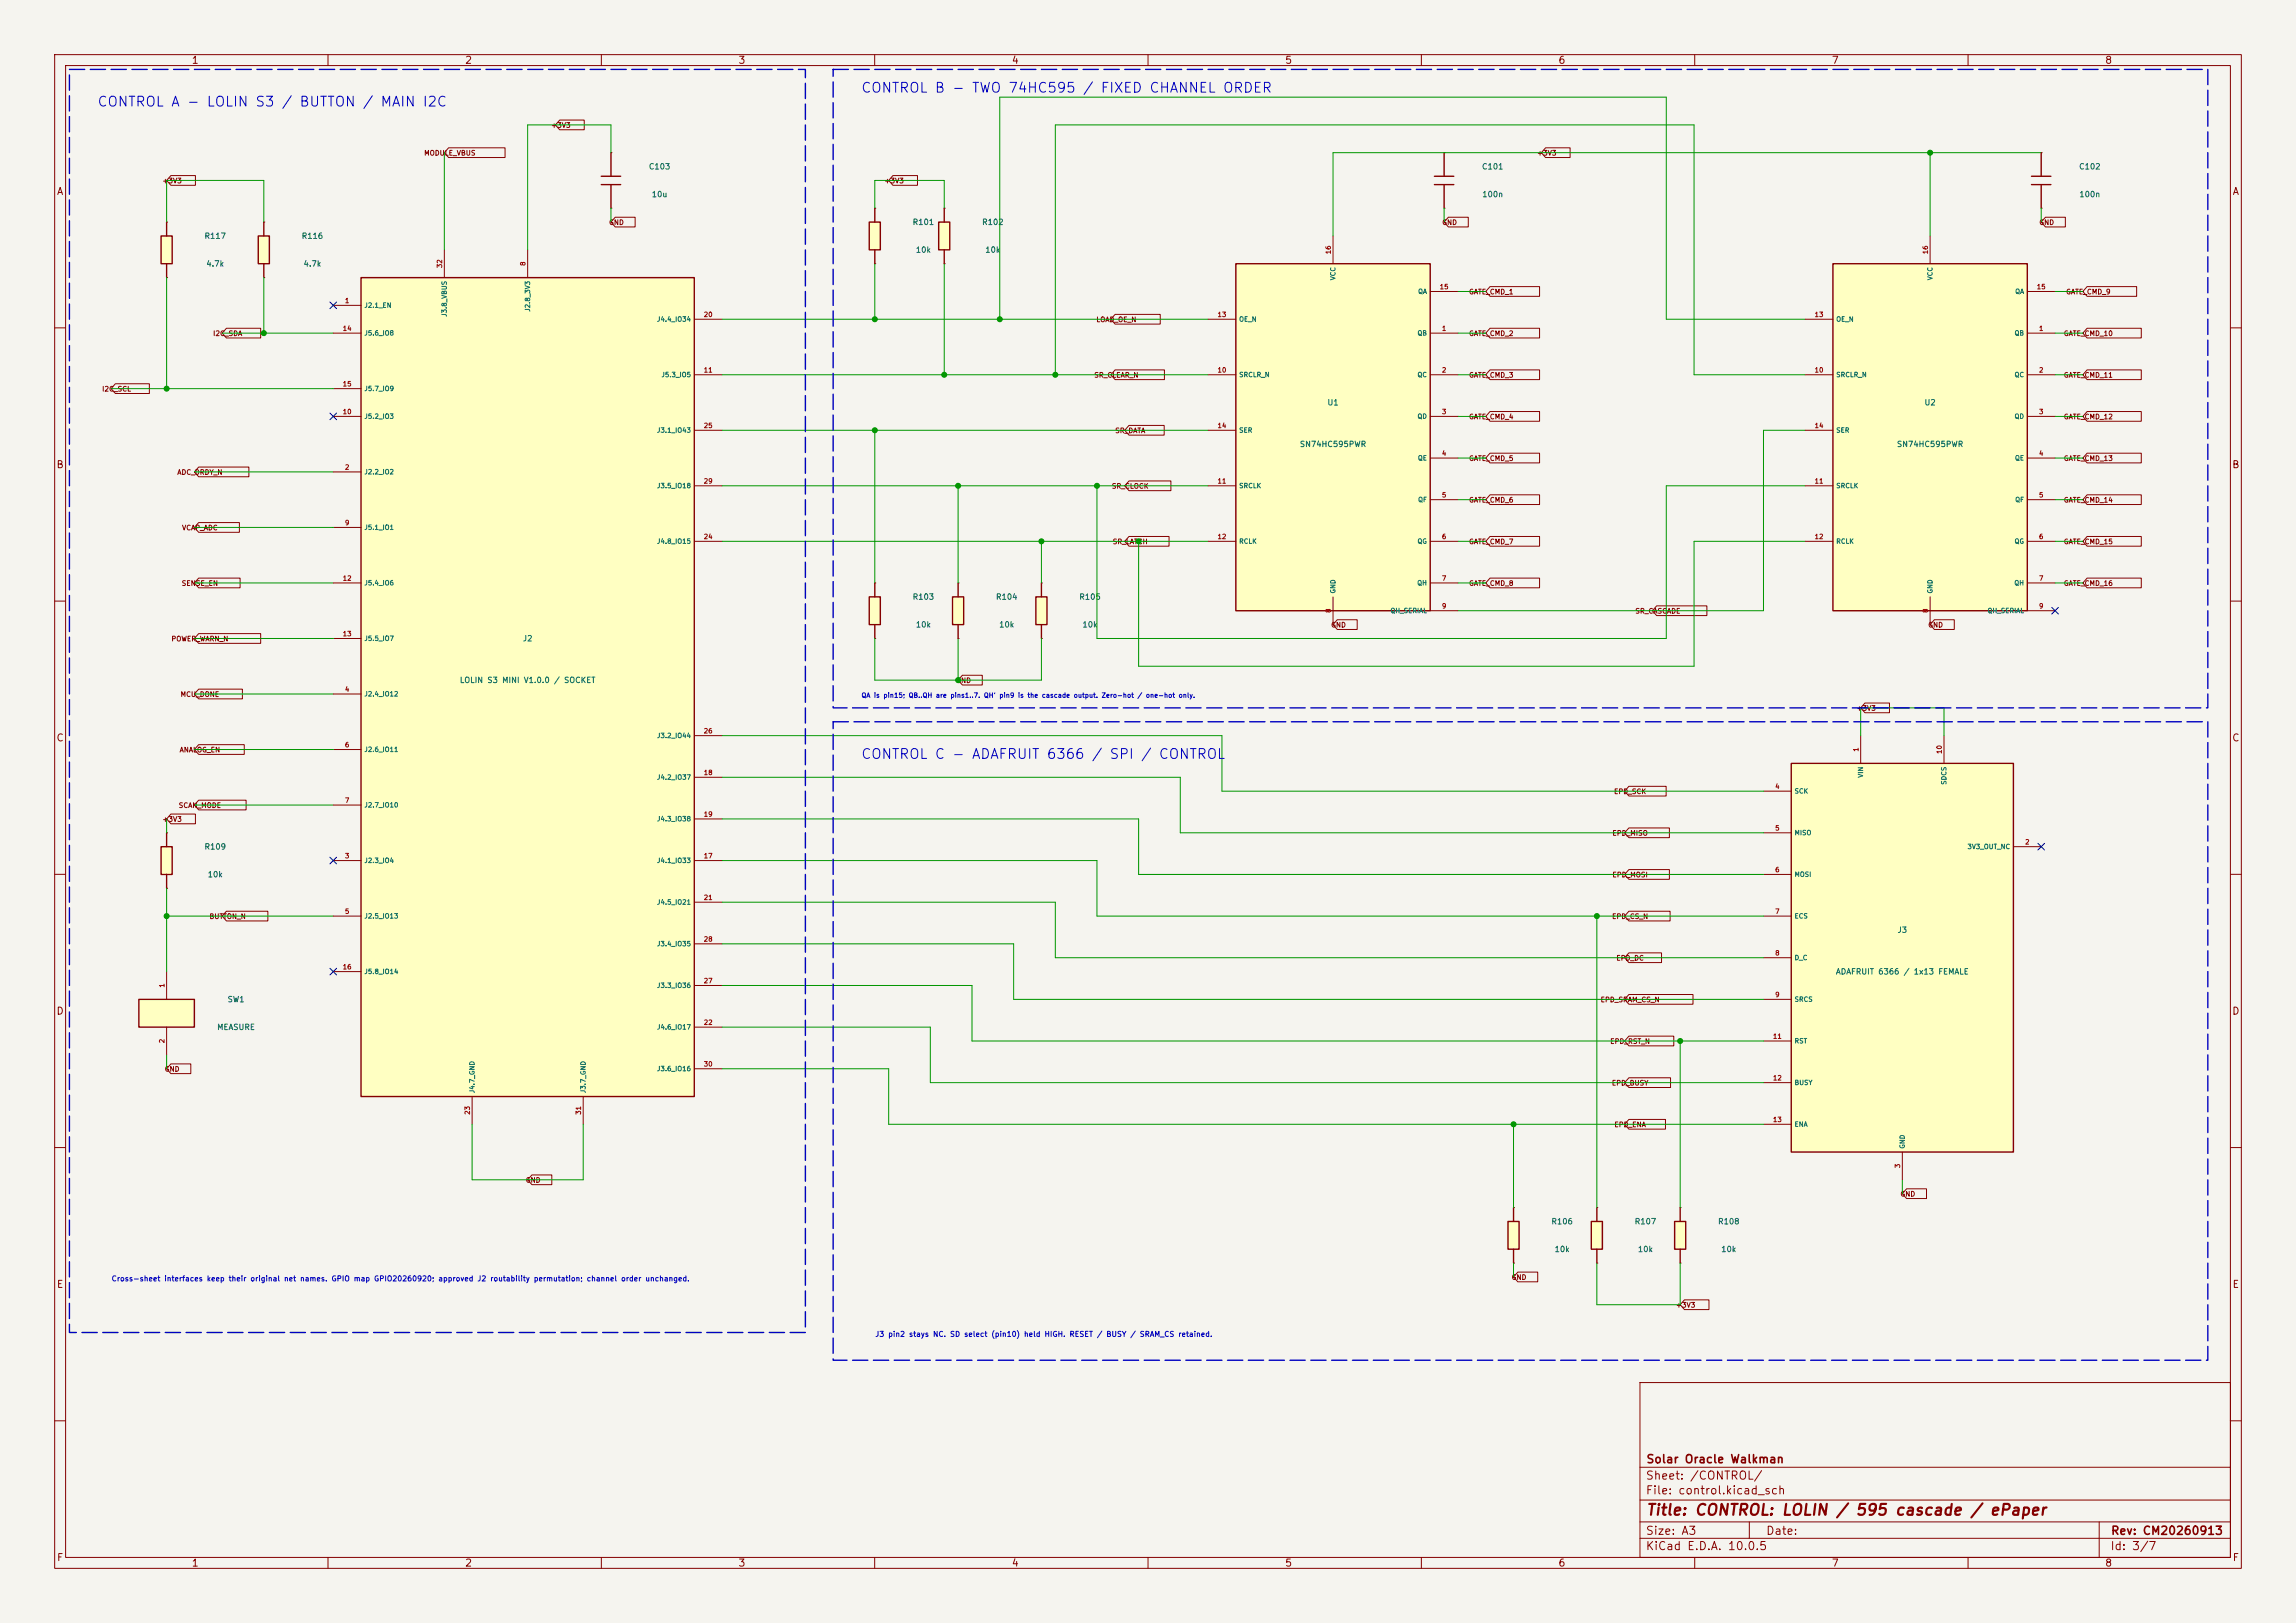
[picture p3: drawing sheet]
<svg xmlns="http://www.w3.org/2000/svg" width="420mm" height="297mm" viewBox="0 0 420 297" stroke-linecap="round" stroke-linejoin="round" font-family="sans-serif">
<defs><g id="words">
<text font-size="2" fill="#840000" x="301" y="277.8">Title: CONTROL: LOLIN / 595 cascade / ePaper</text>
<g font-size="1.8" fill="#0000c2">
<text x="157.4" y="17.4">CONTROL B - TWO 74HC595 / FIXED CHANNEL ORDER</text>
<text x="17.7" y="20">CONTROL A - LOLIN S3 / BUTTON / MAIN I2C</text>
<text x="157.4" y="139.3">CONTROL C - ADAFRUIT 6366 / SPI / CONTROL</text>
</g>
<g font-size="1.5" fill="#840000">
<text x="301" y="268.1">Solar Oracle Walkman</text>
<text x="300.9" y="273.8">File: control.kicad_sch</text>
<text x="300.9" y="271.1">Sheet: /CONTROL/</text>
<text x="300.9" y="281.2">Size: A3</text>
<text x="322.9" y="281.2">Date:</text>
<text x="386" y="281.2">Rev: CM20260913</text>
<text x="300.9" y="284">KiCad E.D.A. 10.0.5</text>
<text x="385.9" y="284">Id: 3/7</text>
</g>
<g font-size="1.3" fill="#840000">
<text x="35" y="12">1</text>
<text x="85" y="12">2</text>
<text x="135" y="12">3</text>
<text x="185" y="12">4</text>
<text x="235" y="12">5</text>
<text x="285" y="12">6</text>
<text x="335" y="12">7</text>
<text x="385" y="12">8</text>
<text x="10.3" y="36">A</text>
<text x="408.3" y="36">A</text>
<text x="10.2" y="86">B</text>
<text x="408.2" y="86">B</text>
<text x="10.2" y="136">C</text>
<text x="408.2" y="136">C</text>
<text x="10.2" y="186">D</text>
<text x="408.2" y="186">D</text>
<text x="10.3" y="236">E</text>
<text x="408.3" y="236">E</text>
<text x="10.3" y="286">F</text>
<text x="35" y="287">1</text>
<text x="85" y="287">2</text>
<text x="135" y="287">3</text>
<text x="185" y="287">4</text>
<text x="235" y="287">5</text>
<text x="285" y="287">6</text>
<text x="335" y="287">7</text>
<text x="385" y="287">8</text>
<text x="408.3" y="286">F</text>
</g>
<g font-size="1" fill="#006464">
<text x="118.6" y="31.2">C103</text>
<text x="271" y="31.2">C101</text>
<text x="380.2" y="31.2">C102</text>
<text x="119.1" y="36.3">10u</text>
<text x="166.8" y="41.4">R101</text>
<text x="179.5" y="41.4">R102</text>
<text x="271" y="36.3">100n</text>
<text x="380.3" y="36.3">100n</text>
<text x="37.3" y="43.9">R117</text>
<text x="55.1" y="43.9">R116</text>
<text x="167.4" y="46.5">10k</text>
<text x="180.1" y="46.5">10k</text>
<text x="37.6" y="49">4.7k</text>
<text x="55.4" y="49">4.7k</text>
<text x="242.7" y="74.4">U1</text>
<text x="351.9" y="74.4">U2</text>
<text x="237.7" y="82">SN74HC595PWR</text>
<text x="346.9" y="82">SN74HC595PWR</text>
<text x="166.8" y="110">R103</text>
<text x="182.1" y="110">R104</text>
<text x="197.3" y="110">R105</text>
<text x="95.5" y="117.6">J2</text>
<text x="167.4" y="115.1">10k</text>
<text x="182.7" y="115.1">10k</text>
<text x="197.9" y="115.1">10k</text>
<text x="84" y="125.2">LOLIN S3 MINI V1.0.0 / SOCKET</text>
<text x="37.3" y="155.7">R109</text>
<text x="37.9" y="160.8">10k</text>
<text x="347" y="170.9">J3</text>
<text x="335.7" y="178.6">ADAFRUIT 6366 / 1x13 FEMALE</text>
<text x="41.5" y="183.6">SW1</text>
<text x="39.6" y="188.7">MEASURE</text>
<text x="283.7" y="224.3">R106</text>
<text x="298.9" y="224.3">R107</text>
<text x="314.2" y="224.3">R108</text>
<text x="284.3" y="229.4">10k</text>
<text x="299.5" y="229.4">10k</text>
<text x="314.7" y="229.4">10k</text>
</g>
<g font-size="1" fill="#0000c2">
<text x="20.3" y="234.7">Cross-sheet interfaces keep their original net names. GPIO map GPIO20260920; approved J2 routability permutation; channel order unchanged.</text>
<text x="160" y="244.9">J3 pin2 stays NC. SD select (pin10) held HIGH. RESET / BUSY / SRAM_CS retained.</text>
</g>
<g font-size=".9" fill="#840000">
<text x="100.7" y="23.6">+3V3</text>
<text x="77.5" y="28.7">MODULE_VBUS</text>
<text x="281.1" y="28.7">+3V3</text>
<text x="29.6" y="33.8">+3V3</text>
<text x="161.7" y="33.8">+3V3</text>
<text x="111.3" y="41.4">GND</text>
<text x="263.7" y="41.4">GND</text>
<text x="372.9" y="41.4">GND</text>
<text x="200.4" y="59.2">LOAD_OE_N</text>
<text x="268.6" y="54.1">GATE_CMD_1</text>
<text x="377.8" y="54.1">GATE_CMD_9</text>
<text x="38.9" y="61.7">I2C_SDA</text>
<text x="268.6" y="61.7">GATE_CMD_2</text>
<text x="377.4" y="61.7">GATE_CMD_10</text>
<text x="18.6" y="71.9">I2C_SCL</text>
<text x="200.1" y="69.3">SR_CLEAR_N</text>
<text x="268.6" y="69.3">GATE_CMD_3</text>
<text x="377.4" y="69.3">GATE_CMD_11</text>
<text x="268.6" y="76.9">GATE_CMD_4</text>
<text x="377.4" y="76.9">GATE_CMD_12</text>
<text x="203.9" y="79.5">SR_DATA</text>
<text x="32.3" y="87.1">ADC_DRDY_N</text>
<text x="203.3" y="89.6">SR_CLOCK</text>
<text x="268.6" y="84.6">GATE_CMD_5</text>
<text x="377.4" y="84.6">GATE_CMD_13</text>
<text x="268.6" y="92.2">GATE_CMD_6</text>
<text x="377.4" y="92.2">GATE_CMD_14</text>
<text x="33.2" y="97.3">VCAP_ADC</text>
<text x="203.5" y="99.8">SR_LATCH</text>
<text x="268.6" y="99.8">GATE_CMD_7</text>
<text x="377.4" y="99.8">GATE_CMD_15</text>
<text x="33.1" y="107.4">SENSE_EN</text>
<text x="268.6" y="107.4">GATE_CMD_8</text>
<text x="377.4" y="107.4">GATE_CMD_16</text>
<text x="299" y="112.5">SR_CASCADE</text>
<text x="31.3" y="117.6">POWER_WARN_N</text>
<text x="243.4" y="115">GND</text>
<text x="352.6" y="115">GND</text>
<text x="174.8" y="125.2">GND</text>
<text x="32.9" y="127.7">MCU_DONE</text>
<text x="339.5" y="130.3">+3V3</text>
<text x="32.8" y="137.9">ANALOG_EN</text>
<text x="32.6" y="148.1">SCAN_MODE</text>
<text x="295.1" y="145.5">EPD_SCK</text>
<text x="29.6" y="150.6">+3V3</text>
<text x="294.9" y="153.1">EPD_MISO</text>
<text x="294.9" y="160.8">EPD_MOSI</text>
<text x="38.2" y="168.4">BUTTON_N</text>
<text x="294.8" y="168.4">EPD_CS_N</text>
<text x="295.6" y="176">EPD_DC</text>
<text x="292.7" y="183.6">EPD_SRAM_CS_N</text>
<text x="294.5" y="191.2">EPD_RST_N</text>
<text x="30" y="196.3">GND</text>
<text x="294.7" y="198.9">EPD_BUSY</text>
<text x="295.2" y="206.5">EPD_ENA</text>
<text x="96.1" y="216.6">GND</text>
<text x="347.5" y="219.2">GND</text>
<text x="276.4" y="234.4">GND</text>
<text x="306.5" y="239.5">+3V3</text>
</g>
<g font-size=".9" fill="#a90000">
<text x="243.6" y="46.6" transform="rotate(-90 243.6 46.6)">16</text>
<text x="352.8" y="46.6" transform="rotate(-90 352.8 46.6)">16</text>
<text x="81.1" y="49.2" transform="rotate(-90 81.1 49.2)">32</text>
<text x="96.3" y="48.7" transform="rotate(-90 96.3 48.7)">8</text>
<text x="263.3" y="53.1">15</text>
<text x="372.5" y="53.1">15</text>
<text x="63" y="55.7">1</text>
<text x="128.6" y="58.2">20</text>
<text x="222.6" y="58.2">13</text>
<text x="331.8" y="58.2">13</text>
<text x="62.6" y="60.7">14</text>
<text x="263.7" y="60.7">1</text>
<text x="372.9" y="60.7">1</text>
<text x="62.6" y="70.9">15</text>
<text x="128.6" y="68.4">11</text>
<text x="222.6" y="68.4">10</text>
<text x="263.7" y="68.4">2</text>
<text x="331.8" y="68.4">10</text>
<text x="372.9" y="68.4">2</text>
<text x="62.6" y="76">10</text>
<text x="263.7" y="76">3</text>
<text x="372.9" y="76">3</text>
<text x="128.6" y="78.5">25</text>
<text x="222.6" y="78.5">14</text>
<text x="263.7" y="83.6">4</text>
<text x="331.8" y="78.5">14</text>
<text x="372.9" y="83.6">4</text>
<text x="63" y="86.1">2</text>
<text x="128.6" y="88.7">29</text>
<text x="222.6" y="88.7">11</text>
<text x="331.8" y="88.7">11</text>
<text x="263.7" y="91.2">5</text>
<text x="372.9" y="91.2">5</text>
<text x="63" y="96.3">9</text>
<text x="128.6" y="98.8">24</text>
<text x="222.6" y="98.8">12</text>
<text x="263.7" y="98.8">6</text>
<text x="331.8" y="98.8">12</text>
<text x="372.9" y="98.8">6</text>
<text x="62.6" y="106.5">12</text>
<text x="263.7" y="106.5">7</text>
<text x="372.9" y="106.5">7</text>
<text x="243.6" y="112.2" transform="rotate(-90 243.6 112.2)">8</text>
<text x="263.7" y="111.5">9</text>
<text x="352.8" y="112.2" transform="rotate(-90 352.8 112.2)">8</text>
<text x="372.9" y="111.5">9</text>
<text x="62.6" y="116.6">13</text>
<text x="63" y="126.8">4</text>
<text x="63" y="136.9">6</text>
<text x="128.6" y="134.4">26</text>
<text x="340.1" y="137.6" transform="rotate(-90 340.1 137.6)">1</text>
<text x="128.6" y="142">18</text>
<text x="355.4" y="138.1" transform="rotate(-90 355.4 138.1)">10</text>
<text x="63" y="147.1">7</text>
<text x="128.6" y="149.6">19</text>
<text x="324.6" y="144.6">4</text>
<text x="324.6" y="152.2">5</text>
<text x="370.4" y="154.7">2</text>
<text x="63" y="157.3">3</text>
<text x="128.6" y="157.3">17</text>
<text x="324.6" y="159.8">6</text>
<text x="63" y="167.4">5</text>
<text x="128.6" y="164.9">21</text>
<text x="324.6" y="167.4">7</text>
<text x="128.6" y="172.5">28</text>
<text x="62.6" y="177.6">16</text>
<text x="324.6" y="175">8</text>
<text x="30.3" y="180.8" transform="rotate(-90 30.3 180.8)">1</text>
<text x="128.6" y="180.1">27</text>
<text x="324.6" y="182.7">9</text>
<text x="30.3" y="191" transform="rotate(-90 30.3 191)">2</text>
<text x="128.6" y="187.7">22</text>
<text x="324.2" y="190.3">11</text>
<text x="128.6" y="195.4">30</text>
<text x="324.2" y="197.9">12</text>
<text x="86.1" y="204.1" transform="rotate(-90 86.1 204.1)">23</text>
<text x="106.5" y="204.1" transform="rotate(-90 106.5 204.1)">31</text>
<text x="324.2" y="205.5">13</text>
<text x="347.8" y="213.8" transform="rotate(-90 347.8 213.8)">3</text>
</g>
<g font-size=".9" fill="#006464">
<text x="244.5" y="51.4" transform="rotate(-90 244.5 51.4)">VCC</text>
<text x="259.3" y="54">QA</text>
<text x="353.7" y="51.4" transform="rotate(-90 353.7 51.4)">VCC</text>
<text x="368.5" y="54">QA</text>
<text x="66.6" y="56.5">J2.1_EN</text>
<text x="81.9" y="58.1" transform="rotate(-90 81.9 58.1)">J3.8_VBUS</text>
<text x="97.2" y="57.2" transform="rotate(-90 97.2 57.2)">J2.8_3V3</text>
<text x="120.1" y="59.1">J4.4_IO34</text>
<text x="226.6" y="59.1">OE_N</text>
<text x="335.8" y="59.1">OE_N</text>
<text x="66.6" y="61.6">J5.6_IO8</text>
<text x="259.2" y="61.6">QB</text>
<text x="368.4" y="61.6">QB</text>
<text x="66.6" y="71.8">J5.7_IO9</text>
<text x="120.9" y="69.2">J5.3_IO5</text>
<text x="226.6" y="69.2">SRCLR_N</text>
<text x="259.2" y="69.2">QC</text>
<text x="335.8" y="69.2">SRCLR_N</text>
<text x="368.4" y="69.2">QC</text>
<text x="66.6" y="76.8">J5.2_IO3</text>
<text x="259.2" y="76.8">QD</text>
<text x="368.4" y="76.8">QD</text>
<text x="120.1" y="79.4">J3.1_IO43</text>
<text x="226.6" y="79.4">SER</text>
<text x="335.8" y="79.4">SER</text>
<text x="66.6" y="87">J2.2_IO2</text>
<text x="120.1" y="89.5">J3.5_IO18</text>
<text x="226.6" y="89.5">SRCLK</text>
<text x="259.3" y="84.5">QE</text>
<text x="335.8" y="89.5">SRCLK</text>
<text x="368.5" y="84.5">QE</text>
<text x="259.3" y="92.1">QF</text>
<text x="368.5" y="92.1">QF</text>
<text x="66.6" y="97.2">J5.1_IO1</text>
<text x="120.1" y="99.7">J4.8_IO15</text>
<text x="226.6" y="99.7">RCLK</text>
<text x="259.2" y="99.7">QG</text>
<text x="335.8" y="99.7">RCLK</text>
<text x="368.4" y="99.7">QG</text>
<text x="66.6" y="107.3">J5.4_IO6</text>
<text x="259.2" y="107.3">QH</text>
<text x="368.4" y="107.3">QH</text>
<text x="244.5" y="108.7" transform="rotate(-90 244.5 108.7)">GND</text>
<text x="254.3" y="112.4">QH_SERIAL</text>
<text x="353.7" y="108.7" transform="rotate(-90 353.7 108.7)">GND</text>
<text x="363.5" y="112.4">QH_SERIAL</text>
<text x="66.6" y="117.5">J5.5_IO7</text>
<text x="66.6" y="127.6">J2.4_IO12</text>
<text x="66.6" y="137.8">J2.6_IO11</text>
<text x="120.1" y="135.3">J3.2_IO44</text>
<text x="120.1" y="142.9">J4.2_IO37</text>
<text x="341" y="142.4" transform="rotate(-90 341 142.4)">VIN</text>
<text x="356.2" y="143.7" transform="rotate(-90 356.2 143.7)">SDCS</text>
<text x="66.6" y="148">J2.7_IO10</text>
<text x="328.2" y="145.4">SCK</text>
<text x="120.1" y="150.5">J4.3_IO38</text>
<text x="328.2" y="153">MISO</text>
<text x="359.8" y="155.6">3V3_OUT_NC</text>
<text x="66.6" y="158.1">J2.3_IO4</text>
<text x="120.1" y="158.1">J4.1_IO33</text>
<text x="328.2" y="160.7">MOSI</text>
<text x="120.1" y="165.7">J4.5_IO21</text>
<text x="66.6" y="168.3">J2.5_IO13</text>
<text x="120.1" y="173.4">J3.4_IO35</text>
<text x="328.2" y="168.3">ECS</text>
<text x="66.6" y="178.4">J5.8_IO14</text>
<text x="328.2" y="175.9">D_C</text>
<text x="120.1" y="181">J3.3_IO36</text>
<text x="328.2" y="183.5">SRCS</text>
<text x="120.1" y="188.6">J4.6_IO17</text>
<text x="328.2" y="191.1">RST</text>
<text x="120.1" y="196.2">J3.6_IO16</text>
<text x="87" y="200.1" transform="rotate(-90 87 200.1)">J4.7_GND</text>
<text x="107.3" y="200.1" transform="rotate(-90 107.3 200.1)">J3.7_GND</text>
<text x="328.2" y="198.8">BUSY</text>
<text x="328.2" y="206.4">ENA</text>
<text x="348.6" y="210.3" transform="rotate(-90 348.6 210.3)">GND</text>
</g>
<text font-size=".9" fill="#0000c2" x="157.5" y="127.9">QA is pin15; QB..QH are pins1..7. QH' pin9 is the cascade output. Zero-hot / one-hot only.</text>
</g></defs>
<path d="M0 0h420v297h-420z" fill="#f5f4ef" stroke="#f5f4ef" stroke-width=".18"/>
<g fill="none" stroke="#840000" stroke-width=".18">
<path d="M10 10h400v277h-400zM12 12h396v273h-396zM60 10v2M110 10v2M160 10v2M210 10v2M260 10v2M310 10v2M360 10v2M10 60h2M408 60h2M10 110h2"/>
<path d="M408 110h2M10 160h2M408 160h2M10 210h2M408 210h2M300 253h108v32h-108zM10 260h2M300 278.5h108M300 274.5h108M300 268.5h108M320 278.5v3M384 278.5v6.5"/>
<path d="M408 260h2M60 285v2M110 285v2M160 285v2M210 285v2M260 285v2M300 281.5h108M310 285v2M360 285v2"/>
</g>
<path d="M29.5 154.9h2v5.1h-2z" fill="#ffffc2"/>
<path d="M29.5 154.9h2v5.1h-2zM30.5 152.4v2.5M30.5 160v2.6" fill="none" stroke="#840000" stroke-width=".25"/>
<path d="M30.5 152.4h.1M30.5 162.6h.1" fill="none" stroke="#840000" stroke-width=".18"/>
<path d="M291.1 223.5h2v5.1h-2z" fill="#ffffc2"/>
<path d="M291.1 223.5h2v5.1h-2zM292.1 221v2.5M292.1 228.6v2.5" fill="none" stroke="#840000" stroke-width=".25"/>
<path d="M292.1 221h.1M292.1 231.1h.1" fill="none" stroke="#840000" stroke-width=".18"/>
<path d="M306.3 223.5h2.1v5.1h-2.1z" fill="#ffffc2"/>
<path d="M306.3 223.5h2.1v5.1h-2.1zM307.3 221v2.5M307.3 228.6v2.5" fill="none" stroke="#840000" stroke-width=".25"/>
<path d="M307.3 221h.1M307.3 231.1h.1" fill="none" stroke="#840000" stroke-width=".18"/>
<path d="M327.7 139.7h40.6v71.1h-40.6z" fill="#ffffc2"/>
<path d="M371.6 32.3h3.6M371.6 33.8h3.6M373.4 27.9v4.4M373.4 33.8v4.3M327.7 139.7h40.6v71.1h-40.6z" fill="none" stroke="#840000" stroke-width=".25"/>
<g fill="none" stroke="#840000" stroke-width=".18">
<path d="M373.4 27.9h.1M373.4 38.1h.1M340.4 134.6v5.1M355.6 134.6v5.1M322.6 144.8h5.1M322.6 152.4h5.1M368.3 154.9h5.1M322.6 160h5.1M322.6 167.6h5.1M322.6 175.3h5.1M322.6 182.9h5.1M322.6 190.5h5.1"/>
<path d="M322.6 198.1h5.1M322.6 205.7h5.1M348 210.8v5.1"/>
</g>
<path d="M226.1 48.3h35.5v63.5h-35.5z" fill="#ffffc2"/>
<path d="M262.4 32.3h3.5M262.4 33.8h3.5M264.2 27.9v4.4M264.2 33.8v4.3M226.1 48.3h35.5v63.5h-35.5z" fill="none" stroke="#840000" stroke-width=".25"/>
<g fill="none" stroke="#840000" stroke-width=".18">
<path d="M264.2 27.9h.1M264.2 38.1h.1M221 58.4h5.1M243.8 43.2v5.1M261.6 53.3h5.1M221 68.6h5.1M221 78.7h5.1M261.6 61h5.1M261.6 68.6h5.1M261.6 76.2h5.1M221 99.1h5.1M221 88.9h5.1"/>
<path d="M261.6 83.8h5.1M261.6 91.4h5.1M261.6 99.1h5.1M243.8 109.2v5.1M261.6 106.7h5.1M261.6 111.8h5.1"/>
</g>
<path d="M335.3 48.3h35.5v63.5h-35.5z" fill="#ffffc2"/>
<path d="M335.3 48.3h35.5v63.5h-35.5z" fill="none" stroke="#840000" stroke-width=".25"/>
<g fill="none" stroke="#840000" stroke-width=".18">
<path d="M330.2 58.4h5.1M353.1 43.2v5.1M370.8 53.3h5.1M330.2 68.6h5.1M330.2 78.7h5.1M370.8 61h5.1M370.8 68.6h5.1M370.8 76.2h5.1M330.2 99.1h5.1M330.2 88.9h5.1M370.8 83.8h5.1M370.8 91.4h5.1"/>
<path d="M370.8 99.1h5.1M353.1 109.2v5.1M370.8 106.7h5.1M370.8 111.8h5.1"/>
</g>
<path d="M275.8 223.5h2.1v5.1h-2.1z" fill="#ffffc2"/>
<path d="M275.8 223.5h2.1v5.1h-2.1zM276.9 221v2.5M276.9 228.6v2.5" fill="none" stroke="#840000" stroke-width=".25"/>
<path d="M276.9 221h.1M276.9 231.1h.1" fill="none" stroke="#840000" stroke-width=".18"/>
<path d="M159 109.2h2v5.1h-2z" fill="#ffffc2"/>
<path d="M159 109.2h2v5.1h-2zM160 106.7v2.5M160 114.3v2.5" fill="none" stroke="#840000" stroke-width=".25"/>
<path d="M160 106.7h.1M160 116.8h.1" fill="none" stroke="#840000" stroke-width=".18"/>
<path d="M189.5 109.2h2v5.1h-2z" fill="#ffffc2"/>
<path d="M189.5 109.2h2v5.1h-2zM190.5 106.7v2.5M190.5 114.3v2.5" fill="none" stroke="#840000" stroke-width=".25"/>
<path d="M190.5 106.7h.1M190.5 116.8h.1" fill="none" stroke="#840000" stroke-width=".18"/>
<path d="M174.2 109.2h2.1v5.1h-2.1z" fill="#ffffc2"/>
<path d="M174.2 109.2h2.1v5.1h-2.1zM175.3 106.7v2.5M175.3 114.3v2.5" fill="none" stroke="#840000" stroke-width=".25"/>
<path d="M175.3 106.7h.1M175.3 116.8h.1" fill="none" stroke="#840000" stroke-width=".18"/>
<path d="M159 40.6h2v5.1h-2z" fill="#ffffc2"/>
<path d="M160 38.1v2.5M159 40.6h2v5.1h-2zM160 45.7v2.6" fill="none" stroke="#840000" stroke-width=".25"/>
<path d="M160 38.1h.1M160 48.3h.1" fill="none" stroke="#840000" stroke-width=".18"/>
<path d="M171.7 40.6h2v5.1h-2z" fill="#ffffc2"/>
<path d="M172.7 38.1v2.5M171.7 40.6h2v5.1h-2zM172.7 45.7v2.6" fill="none" stroke="#840000" stroke-width=".25"/>
<path d="M172.7 38.1h.1M172.7 48.3h.1" fill="none" stroke="#840000" stroke-width=".18"/>
<path d="M25.4 182.9h10.2v5.1h-10.2z" fill="#ffffc2"/>
<path d="M110 32.3h3.5M110 33.8h3.5M111.8 27.9v4.4M111.8 33.8v4.3M25.4 182.9h10.2v5.1h-10.2z" fill="none" stroke="#840000" stroke-width=".25"/>
<path d="M111.8 27.9h.1M111.8 38.1h.1M30.5 177.8v5.1M30.5 188v5" fill="none" stroke="#840000" stroke-width=".18"/>
<path d="M29.5 43.2h2v5.1h-2z" fill="#ffffc2"/>
<path d="M29.5 43.2h2v5.1h-2zM30.5 40.6v2.6M30.5 48.3v2.5" fill="none" stroke="#840000" stroke-width=".25"/>
<path d="M30.5 50.8h.1M30.5 40.6h.1" fill="none" stroke="#840000" stroke-width=".18"/>
<path d="M47.2 43.2h2.1v5.1h-2.1z" fill="#ffffc2"/>
<path d="M47.2 43.2h2.1v5.1h-2.1zM48.3 40.6v2.6M48.3 48.3v2.5" fill="none" stroke="#840000" stroke-width=".25"/>
<path d="M48.3 50.8h.1M48.3 40.6h.1" fill="none" stroke="#840000" stroke-width=".18"/>
<path d="M66 50.8h61v149.9h-61z" fill="#ffffc2"/>
<path d="M66 50.8h61v149.9h-61z" fill="none" stroke="#840000" stroke-width=".25"/>
<g fill="none" stroke="#840000" stroke-width=".18">
<path d="M31.3 32.1h4.4v1.8h-4.4l-.8-.9zM82.1 27.1h10.3v1.7h-10.3l-.8-.9zM102.4 22h4.5v1.7h-4.5l-.8-.8zM112.5 39.8h3.7v1.7h-3.7l-.7-.9zM163.3 32.1h4.5v1.8h-4.5l-.7-.9zM264.9 39.8h3.7v1.7h-3.7l-.7-.9zM282.7 27.1h4.5v1.7h-4.5l-.8-.9zM374.2 39.8h3.6v1.7h-3.6l-.8-.9zM61 55.9h5M81.3 45.7v5.1M96.5 45.7v5.1M127 58.4h5.1"/>
<path d="M204 57.5h8.2v1.8h-8.2l-.8-.9zM272.6 52.5h9v1.7h-9l-.8-.9zM381.8 52.5h9v1.7h-9l-.8-.9zM21.1 70.2h6.2v1.8h-6.2l-.8-.9zM41.4 60.1h6.3v1.7h-6.3l-.8-.8zM61 76.2h5M61 61h5M61 71.1h5M127 68.6h5.1M127 78.7h5.1M204 67.7h9v1.8h-9l-.8-.9zM206.5 77.9h6.5v1.7h-6.5l-.8-.9z"/>
<path d="M272.6 67.7h9v1.8h-9l-.8-.9zM272.6 60.1h9v1.7h-9l-.8-.8zM272.6 75.3h9v1.8h-9l-.8-.9zM381.8 60.1h9.9v1.7h-9.9l-.8-.8zM381.8 67.7h9.9v1.8h-9.9l-.8-.9zM381.8 75.3h9.9v1.8h-9.9l-.8-.9zM36.3 95.6h7.5v1.8h-7.5l-.7-.9zM36.3 85.5h9.2v1.7h-9.2l-.7-.8zM61 86.4h5M61 96.5h5M127 99.1h5.1M127 88.9h5.1"/>
<path d="M206.5 88h7.7v1.8h-7.7l-.8-.9zM206.5 98.2h7.3v1.7h-7.3l-.8-.8zM272.6 82.9h9v1.8h-9l-.8-.9zM272.6 90.6h9v1.7h-9l-.8-.9zM272.6 98.2h9v1.7h-9l-.8-.8zM381.8 90.6h9.9v1.7h-9.9l-.8-.9zM381.8 98.2h9.9v1.7h-9.9l-.8-.8zM381.8 82.9h9.9v1.8h-9.9l-.8-.9zM36.3 105.8h7.6v1.8h-7.6l-.7-.9zM36.3 116h11.4v1.7h-11.4l-.7-.9zM61 106.7h5M61 116.8h5"/>
<path d="M244.6 113.4h3.7v1.8h-3.7l-.8-.9zM272.6 105.8h9v1.8h-9l-.8-.9zM303 110.9h9.2v1.7h-9.2l-.7-.8zM353.8 113.4h3.7v1.8h-3.7l-.7-.9zM381.8 105.8h9.9v1.8h-9.9l-.8-.9zM36.3 136.3h8.4v1.7h-8.4l-.7-.8zM36.3 126.1h8v1.8h-8l-.7-.9zM61 127h5M61 137.2h5M127 134.6h5.1M176 123.6h3.7v1.7h-3.7l-.7-.8zM341.1 128.7h4.5v1.7h-4.5l-.7-.9z"/>
<path d="M31.3 149h4.4v1.7h-4.4l-.8-.8zM36.3 146.4h8.7v1.8h-8.7l-.7-.9zM61 157.5h5M61 147.3h5M127 157.5h5.1M127 142.2h5.1M127 149.9h5.1M298 159.1h7.4v1.8h-7.4l-.8-.9zM298 151.5h7.4v1.8h-7.4l-.8-.9zM298 143.9h6.8v1.8h-6.8l-.8-.9zM41.4 166.8h7.6v1.7h-7.6l-.8-.9zM61 167.6h5"/>
<path d="M61 177.8h5M127 165.1h5.1M127 172.7h5.1M298 174.4h5.9v1.7h-5.9l-.8-.8zM298 166.8h7.5v1.7h-7.5l-.8-.9zM31.3 194.7h3.6v1.8h-3.6l-.8-.9zM127 188h5.1M127 180.3h5.1M127 195.6h5.1M298 189.6h8.2v1.8h-8.2l-.8-.9zM298 197.2h7.6v1.8h-7.6l-.8-.9zM298 182h11.7v1.8h-11.7l-.8-.9z"/>
<path d="M86.4 200.7v5M97.3 215h3.6v1.8h-3.6l-.8-.9zM106.7 200.7v5M298 204.9h6.6v1.7h-6.6l-.8-.9zM348.8 217.6h3.6v1.7h-3.6l-.8-.9zM277.6 232.8h3.7v1.8h-3.7l-.7-.9zM308.1 237.9h4.5v1.7h-4.5l-.8-.8z"/>
</g>
<g fill="none" stroke="#009600" stroke-width=".18">
<path d="M81.3 27.9v17.8M111.8 27.9v-5h-15.3v22.8M111.8 38.1v2.5M160 38.1v-5.1h12.7v5.1M264.2 38.1v2.5M353.1 27.9v15.3M373.4 27.9h-129.6v15.3M373.4 38.1v2.5M30.5 40.6v-7.6h17.8v7.6M30.5 50.8v20.3M48.3 50.8v10.2M132.1 58.4h88.9"/>
<path d="M160 48.3v10.1M172.7 48.3v20.3M182.9 58.4v-40.6h121.9v40.6h25.4M266.7 53.3h5.1M375.9 53.3h5.1M20.3 71.1h40.7M40.6 61h20.4M132.1 78.7h88.9M132.1 68.6h88.9M160 78.7v28M193 68.6v-45.7h116.9v45.7h20.3M266.7 68.6h5.1"/>
<path d="M266.7 76.2h5.1M266.7 61h5.1M330.2 78.7h-7.6v33.1h-55.9M375.9 68.6h5.1M375.9 76.2h5.1M375.9 61h5.1M35.6 86.4h25.4M35.6 96.5h25.4M132.1 88.9h88.9M132.1 99.1h88.9M175.3 88.9v17.8M190.5 99.1v7.6"/>
<path d="M200.7 88.9v27.9h104.1v-27.9h25.4M208.3 99.1v22.8h101.6v-22.8h20.3M266.7 99.1h5.1M266.7 91.4h5.1M266.7 83.8h5.1M375.9 99.1h5.1M375.9 91.4h5.1M375.9 83.8h5.1M35.6 106.7h25.4M35.6 116.8h25.4M160 116.8v7.7h30.5v-7.7M175.3 116.8v7.7"/>
<path d="M266.7 106.7h5.1M375.9 106.7h5.1M35.6 137.2h25.4M35.6 127h25.4M132.1 134.6h91.4v10.2h99.1M340.4 134.6v-5.1h15.2v5.1M30.5 149.9v2.5M35.6 147.3h25.4M132.1 149.9h76.2v10.1h114.3M132.1 157.5h68.6v10.1h121.9M132.1 142.2h83.8v10.2h106.7M30.5 167.6h30.5"/>
<path d="M30.5 162.6v15.2M132.1 165.1h60.9v10.2h129.6M132.1 172.7h53.3v10.2h137.2M292.1 167.6v53.4M30.5 193v2.6M132.1 180.3h45.7v10.2h144.8M132.1 195.6h30.5v10.1h160M132.1 188h38.1v10.1h152.4M307.3 190.5v30.5M86.4 205.7v10.2h20.3v-10.2M276.9 205.7v15.3M348 215.9v2.5"/>
<path d="M276.9 231.1v2.6M292.1 231.1v7.7h15.2v-7.7"/>
</g>
<path d="M60.4 55.3l1.2 1.2M61.6 55.3l-1.2 1.2M60.4 75.6l1.2 1.2M61.6 75.6l-1.2 1.2M375.3 111.2l1.2 1.2M376.5 111.2l-1.2 1.2M60.4 156.9l1.2 1.2M61.6 156.9l-1.2 1.2M372.8 154.3l1.2 1.2M374 154.3l-1.2 1.2M60.4 177.2l1.2 1.2M61.6 177.2l-1.2 1.2" fill="none" stroke="#000084" stroke-width=".18"/>
<path d="M12.7 12.7h134.6v231.1h-134.6v-231.1M152.4 12.7h251.5v116.8h-251.5v-116.8M152.4 132.1h251.5v116.8h-251.5v-116.8" fill="none" stroke="#0000c2" stroke-width=".25" stroke-dasharray="2.8 1"/>
<g fill="#009600" stroke="#009600" stroke-width=".18">
<circle cx="175.3" cy="124.5" r=".46"/>
<circle cx="30.5" cy="167.6" r=".46"/>
<circle cx="182.9" cy="58.4" r=".46"/>
<circle cx="200.7" cy="88.9" r=".46"/>
<circle cx="193" cy="68.6" r=".46"/>
<circle cx="175.3" cy="88.9" r=".46"/>
<circle cx="190.5" cy="99.1" r=".46"/>
<circle cx="160" cy="78.7" r=".46"/>
<circle cx="208.3" cy="99.1" r=".46"/>
<circle cx="160" cy="58.4" r=".46"/>
<circle cx="172.7" cy="68.6" r=".46"/>
<circle cx="353.1" cy="27.9" r=".46"/>
<circle cx="48.3" cy="61" r=".46"/>
<circle cx="30.5" cy="71.1" r=".46"/>
<circle cx="292.1" cy="167.6" r=".46"/>
<circle cx="276.9" cy="205.7" r=".46"/>
<circle cx="307.3" cy="190.5" r=".46"/>
</g>
<use href="#words"/>
</svg>
